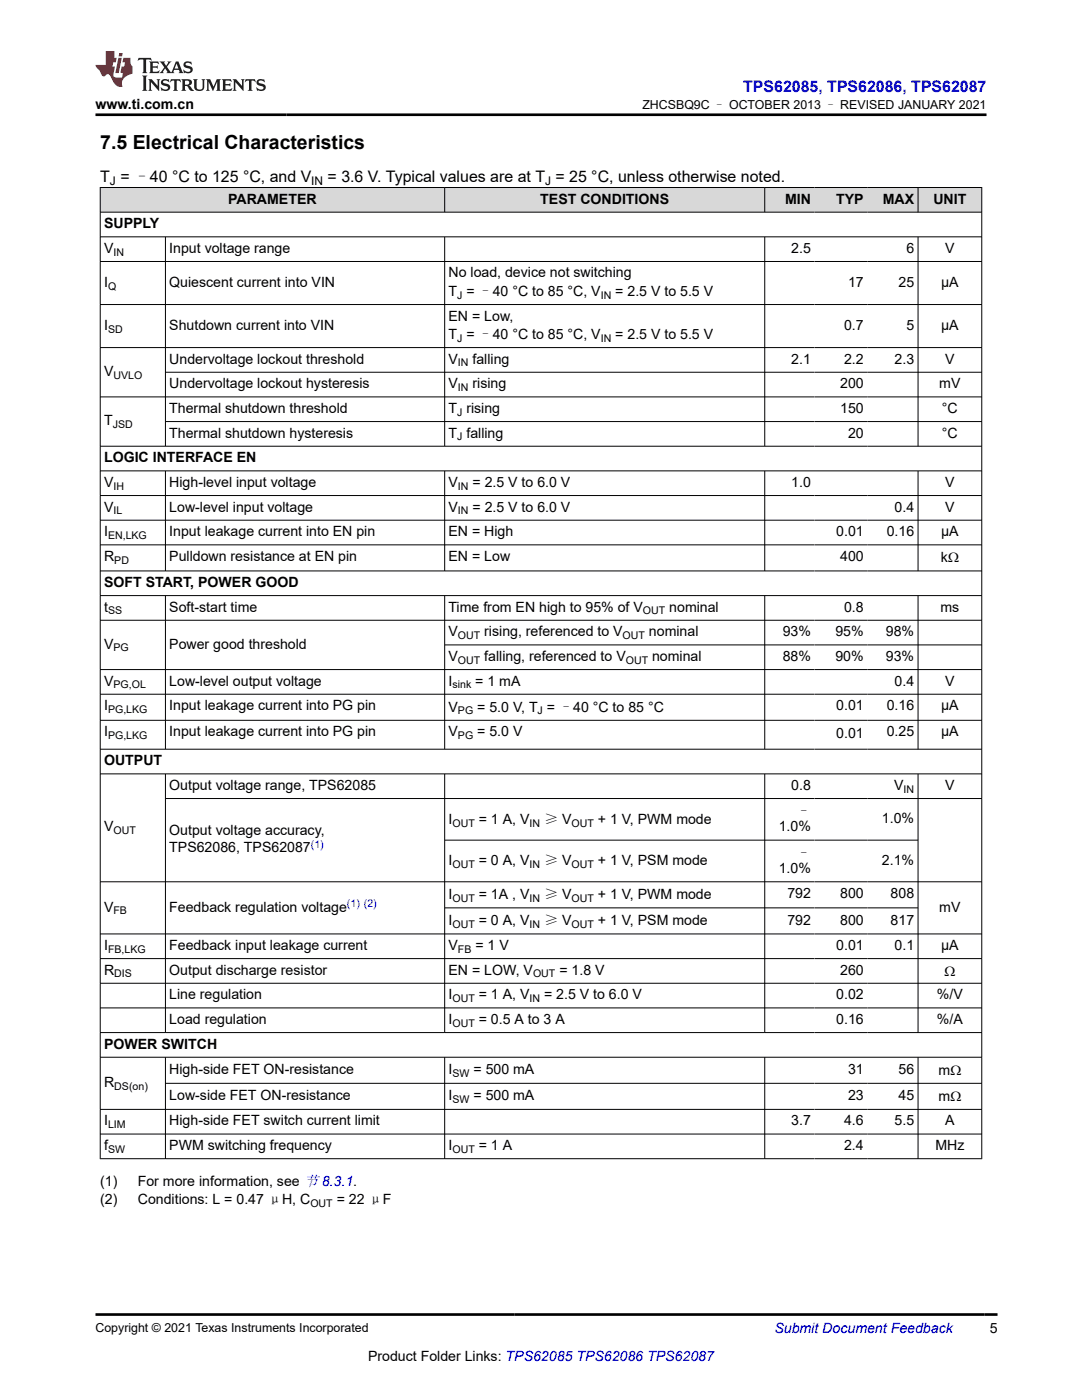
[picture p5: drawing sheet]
<svg xmlns="http://www.w3.org/2000/svg" width="216mm" height="279mm" viewBox="0 0 216 279" stroke-linecap="round" stroke-linejoin="round" font-family="sans-serif">
<defs><g id="words">
<text font-size="3.9" x="20" y="29.8">7.5 Electrical Characteristics</text>
<text font-size="3.2" fill="#00f" x="148.3" y="18.3">TPS62085, TPS62086, TPS62087</text>
<g font-size="3.2">
<text x="20" y="36.3">T = –40 °C to 125 °C, and V</text>
<text x="65.4" y="36.3">= 3.6 V. Typical values are at T = 25 °C, unless otherwise noted.</text>
</g>
<g font-size="2.8">
<text x="19" y="21.7">www.ti.com.cn</text>
<text x="45.5" y="40.6">PARAMETER</text>
<text x="107.8" y="40.6">TEST CONDITIONS</text>
<text x="156.6" y="40.6">MIN</text>
<text x="166.9" y="40.6">TYP</text>
<text x="176.1" y="40.6">MAX</text>
<text x="186.3" y="40.6">UNIT</text>
<text x="20.8" y="45.5">SUPPLY</text>
<text x="20.8" y="50.5">V</text>
<text x="33.8" y="50.5">Input voltage range</text>
<text x="157.9" y="50.5">2.5</text>
<text x="180.9" y="50.5">6</text>
<text x="188.6" y="50.5">V</text>
<text x="20.8" y="57.2">I</text>
<text x="33.8" y="57.2">Quiescent current into VIN</text>
<text x="89.5" y="55.4">No load, device not switching</text>
<text x="89.5" y="59">T = –40 °C to 85 °C, V</text>
<text x="122.8" y="59">= 2.5 V to 5.5 V</text>
<text x="169.2" y="57.2">17</text>
<text x="179.3" y="57.2">25</text>
<text x="187.8" y="57.2">µA</text>
<text x="20.8" y="65.8">I</text>
<text x="33.8" y="65.8">Shutdown current into VIN</text>
<text x="89.5" y="64">EN = Low,</text>
<text x="168.4" y="65.8">0.7</text>
<text x="180.9" y="65.8">5</text>
<text x="187.8" y="65.8">µA</text>
<text x="89.5" y="67.6">T = –40 °C to 85 °C, V</text>
<text x="122.8" y="67.6">= 2.5 V to 5.5 V</text>
<text x="20.8" y="75">V</text>
<text x="33.8" y="72.6">Undervoltage lockout threshold</text>
<text x="33.8" y="77.5">Undervoltage lockout hysteresis</text>
<text x="89.5" y="72.6">V</text>
<text x="89.5" y="77.5">V</text>
<text x="94.3" y="72.6">falling</text>
<text x="94.3" y="77.5">rising</text>
<text x="157.9" y="72.6">2.1</text>
<text x="167.6" y="77.5">200</text>
<text x="168.4" y="72.6">2.2</text>
<text x="178.5" y="72.6">2.3</text>
<text x="187.4" y="77.5">mV</text>
<text x="188.6" y="72.6">V</text>
<text x="33.8" y="82.4">Thermal shutdown threshold</text>
<text x="89.5" y="82.4">T rising</text>
<text x="167.6" y="82.4">150</text>
<text x="188" y="82.4">°C</text>
<text x="20.8" y="84.9">T</text>
<text x="33.8" y="87.3">Thermal shutdown hysteresis</text>
<text x="89.5" y="87.3">T falling</text>
<text x="169.2" y="87.3">20</text>
<text x="188" y="87.3">°C</text>
<text x="20.8" y="92.2">LOGIC INTERFACE EN</text>
<text x="20.8" y="97.2">V</text>
<text x="33.8" y="97.2">High-level input voltage</text>
<text x="89.5" y="97.2">V</text>
<text x="94.3" y="97.2">= 2.5 V to 6.0 V</text>
<text x="157.9" y="97.2">1.0</text>
<text x="188.6" y="97.2">V</text>
<text x="20.8" y="102.1">V</text>
<text x="20.8" y="107">I</text>
<text x="33.8" y="102.1">Low-level input voltage</text>
<text x="33.8" y="107">Input leakage current into EN pin</text>
<text x="89.5" y="102.1">V</text>
<text x="89.5" y="107">EN = High</text>
<text x="94.3" y="102.1">= 2.5 V to 6.0 V</text>
<text x="166.9" y="107">0.01</text>
<text x="176.9" y="107">0.16</text>
<text x="178.5" y="102.1">0.4</text>
<text x="187.8" y="107">µA</text>
<text x="188.6" y="102.1">V</text>
<text x="20.8" y="111.9">R</text>
<text x="33.8" y="111.9">Pulldown resistance at EN pin</text>
<text x="89.5" y="111.9">EN = Low</text>
<text x="167.6" y="111.9">400</text>
<text x="187.8" y="112.2">kΩ</text>
<text x="20.8" y="117.1">SOFT START, POWER GOOD</text>
<text x="20.8" y="122.1">t</text>
<text x="33.8" y="122.1">Soft-start time</text>
<text x="89.5" y="122.1">Time from EN high to 95% of V</text>
<text x="133.5" y="122.1">nominal</text>
<text x="168.4" y="122.1">0.8</text>
<text x="187.7" y="122.1">ms</text>
<text x="20.8" y="129.4">V</text>
<text x="33.8" y="129.4">Power good threshold</text>
<text x="89.5" y="127">V</text>
<text x="89.5" y="131.9">V</text>
<text x="96.6" y="127">rising, referenced to V</text>
<text x="96.6" y="131.9">falling, referenced to V</text>
<text x="129.5" y="127">nominal</text>
<text x="130.1" y="131.9">nominal</text>
<text x="156.2" y="127">93%</text>
<text x="156.2" y="131.9">88%</text>
<text x="166.7" y="127">95%</text>
<text x="166.7" y="131.9">90%</text>
<text x="176.8" y="127">98%</text>
<text x="176.8" y="131.9">93%</text>
<text x="20.8" y="136.8">V</text>
<text x="33.8" y="136.8">Low-level output voltage</text>
<text x="89.5" y="136.8">I</text>
<text x="94.8" y="136.8">= 1 mA</text>
<text x="178.5" y="136.8">0.4</text>
<text x="188.6" y="136.8">V</text>
<text x="20.8" y="141.7">I</text>
<text x="33.8" y="141.7">Input leakage current into PG pin</text>
<text x="89.5" y="142">V</text>
<text x="95.2" y="142">= 5.0 V, T = –40 °C to 85 °C</text>
<text x="166.9" y="141.7">0.01</text>
<text x="176.9" y="141.7">0.16</text>
<text x="187.8" y="141.7">µA</text>
<text x="20.8" y="146.9">I</text>
<text x="33.8" y="146.9">Input leakage current into PG pin</text>
<text x="89.5" y="146.9">V</text>
<text x="95.2" y="146.9">= 5.0 V</text>
<text x="166.9" y="147.4">0.01</text>
<text x="176.9" y="146.9">0.25</text>
<text x="187.8" y="146.9">µA</text>
<text x="20.8" y="152.7">OUTPUT</text>
<text x="33.8" y="157.6">Output voltage range, TPS62085</text>
<text x="157.9" y="157.6">0.8</text>
<text x="178.4" y="157.6">V</text>
<text x="188.6" y="157.6">V</text>
<text x="20.8" y="165.9">V</text>
<text x="33.8" y="166.7">Output voltage accuracy,</text>
<text x="89.5" y="164.4">I</text>
<text x="95.5" y="164.4">= 1 A, V</text>
<text x="108.6" y="164.4">≥ V</text>
<text x="119.3" y="164.4">+ 1 V, PWM mode</text>
<text x="155.4" y="165.9">1.0%</text>
<text x="159" y="162.8">–</text>
<text x="176" y="164.2">1.0%</text>
<text x="33.8" y="170.1">TPS62086, TPS62087</text>
<text x="89.5" y="172.7">I</text>
<text x="95.5" y="172.7">= 0 A, V</text>
<text x="108.6" y="172.7">≥ V</text>
<text x="119.3" y="172.7">+ 1 V, PSM mode</text>
<text x="159" y="171.1">–</text>
<text x="176" y="172.6">2.1%</text>
<text x="89.5" y="179.5">I</text>
<text x="95.5" y="179.5">= 1A , V</text>
<text x="108.6" y="179.5">≥ V</text>
<text x="119.3" y="179.5">+ 1 V, PWM mode</text>
<text x="155.4" y="174.2">1.0%</text>
<text x="157.1" y="179.3">792</text>
<text x="167.6" y="179.3">800</text>
<text x="177.7" y="179.3">808</text>
<text x="20.8" y="181.9">V</text>
<text x="33.8" y="181.9">Feedback regulation voltage</text>
<text x="89.5" y="184.7">I</text>
<text x="95.5" y="184.7">= 0 A, V</text>
<text x="108.6" y="184.7">≥ V</text>
<text x="119.3" y="184.7">+ 1 V, PSM mode</text>
<text x="157.1" y="184.5">792</text>
<text x="167.6" y="184.5">800</text>
<text x="177.7" y="184.5">817</text>
<text x="187.4" y="181.9">mV</text>
<text x="20.8" y="189.6">I</text>
<text x="33.8" y="189.6">Feedback input leakage current</text>
<text x="89.5" y="189.6">V</text>
<text x="94.9" y="189.6">= 1 V</text>
<text x="166.9" y="189.6">0.01</text>
<text x="178.5" y="189.6">0.1</text>
<text x="187.8" y="189.6">µA</text>
<text x="20.8" y="194.5">R</text>
<text x="33.8" y="194.5">Output discharge resistor</text>
<text x="89.5" y="194.5">EN = LOW, V</text>
<text x="111.6" y="194.5">= 1.8 V</text>
<text x="167.6" y="194.5">260</text>
<text x="188.5" y="194.8">Ω</text>
<text x="33.8" y="199.4">Line regulation</text>
<text x="89.5" y="199.4">I</text>
<text x="95.5" y="199.4">= 1 A, V</text>
<text x="108.6" y="199.4">= 2.5 V to 6.0 V</text>
<text x="166.9" y="199.4">0.02</text>
<text x="187" y="199.4">%/V</text>
<text x="20.8" y="209.3">POWER SWITCH</text>
<text x="33.8" y="204.3">Load regulation</text>
<text x="89.5" y="204.3">I</text>
<text x="95.5" y="204.3">= 0.5 A to 3 A</text>
<text x="166.9" y="204.3">0.16</text>
<text x="187" y="204.3">%/A</text>
<text x="33.8" y="214.3">High-side FET ON-resistance</text>
<text x="89.5" y="214.3">I</text>
<text x="94.5" y="214.3">= 500 mA</text>
<text x="169.2" y="214.3">31</text>
<text x="179.3" y="214.3">56</text>
<text x="187.3" y="214.5">mΩ</text>
<text x="20.8" y="216.9">R</text>
<text x="33.8" y="219.5">Low-side FET ON-resistance</text>
<text x="89.5" y="219.5">I</text>
<text x="94.5" y="219.5">= 500 mA</text>
<text x="169.2" y="219.5">23</text>
<text x="179.3" y="219.5">45</text>
<text x="187.3" y="219.7">mΩ</text>
<text x="20.8" y="224.6">I</text>
<text x="33.8" y="224.6">High-side FET switch current limit</text>
<text x="157.9" y="224.6">3.7</text>
<text x="168.4" y="224.6">4.6</text>
<text x="178.5" y="224.6">5.5</text>
<text x="188.6" y="224.6">A</text>
<text x="20.8" y="229.5">f</text>
<text x="33.8" y="229.5">PWM switching frequency</text>
<text x="89.5" y="229.5">I</text>
<text x="95.5" y="229.5">= 1 A</text>
<text x="168.4" y="229.5">2.4</text>
<text x="186.6" y="229.5">MHz</text>
<text x="20" y="236.6">(1)</text>
<text x="27.5" y="236.6">For more information, see 节 8.3.1.</text>
<text x="20" y="240.3">(2)</text>
<text x="27.5" y="240.3">Conditions: L = 0.47 μH, C</text>
<text x="67.2" y="240.3">= 22 μF</text>
<text x="197.5" y="266.1">5</text>
<text x="73.4" y="271.7">Product Folder Links: TPS62085 TPS62086 TPS62087</text>
</g>
<text font-size="2.8" fill="#00f" x="154.5" y="266.1">Submit Document Feedback</text>
<g font-size="2.5">
<text x="128.2" y="21.8">ZHCSBQ9C – OCTOBER 2013 – REVISED JANUARY 2021</text>
<text x="19" y="265.8">Copyright © 2021 Texas Instruments Incorporated</text>
</g>
<g font-size="2.4">
<text x="21.9" y="36.9">J</text>
<text x="62.1" y="36.9">IN</text>
<text x="108.8" y="36.9">J</text>
</g>
<g font-size="2.1">
<text x="22.6" y="51">IN</text>
<text x="21.6" y="57.8">Q</text>
<text x="91.2" y="59.6">J</text>
<text x="119.9" y="59.6">IN</text>
<text x="21.6" y="66.4">SD</text>
<text x="91.2" y="68.2">J</text>
<text x="119.9" y="68.2">IN</text>
<text x="22.6" y="75.6">UVLO</text>
<text x="91.4" y="73.1">IN</text>
<text x="91.2" y="83">J</text>
<text x="91.4" y="78">IN</text>
<text x="22.5" y="85.4">JSD</text>
<text x="91.2" y="87.9">J</text>
<text x="22.6" y="97.7">IH</text>
<text x="91.4" y="97.7">IN</text>
<text x="21.6" y="107.6">EN,LKG</text>
<text x="22.6" y="102.7">IL</text>
<text x="91.4" y="102.7">IN</text>
<text x="22.8" y="112.5">PD</text>
<text x="21.6" y="122.6">SS</text>
<text x="128.3" y="122.6">OUT</text>
<text x="22.6" y="130">PG</text>
<text x="91.4" y="127.5">OUT</text>
<text x="124.2" y="127.5">OUT</text>
<text x="22.6" y="137.4">PG,OL</text>
<text x="90.3" y="137.4">sink</text>
<text x="91.4" y="132.5">OUT</text>
<text x="124.9" y="132.5">OUT</text>
<text x="21.6" y="142.3">PG,LKG</text>
<text x="91.4" y="142.6">PG</text>
<text x="107.3" y="142.6">J</text>
<text x="21.6" y="147.5">PG,LKG</text>
<text x="91.4" y="147.5">PG</text>
<text x="180.3" y="158.2">IN</text>
<text x="22.6" y="166.5">OUT</text>
<text x="90.3" y="165">OUT</text>
<text x="105.7" y="165">IN</text>
<text x="114" y="165">OUT</text>
<text x="90.3" y="173.3">OUT</text>
<text x="105.7" y="173.3">IN</text>
<text x="114" y="173.3">OUT</text>
<text x="22.6" y="182.5">FB</text>
<text x="90.3" y="180">OUT</text>
<text x="90.3" y="185.2">OUT</text>
<text x="105.7" y="180">IN</text>
<text x="105.7" y="185.2">IN</text>
<text x="114" y="180">OUT</text>
<text x="114" y="185.2">OUT</text>
<text x="21.6" y="190.1">FB,LKG</text>
<text x="91.4" y="190.1">FB</text>
<text x="22.8" y="195.1">DIS</text>
<text x="106.4" y="195.1">OUT</text>
<text x="90.3" y="200">OUT</text>
<text x="105.7" y="200">IN</text>
<text x="90.3" y="204.9">OUT</text>
<text x="90.3" y="214.9">SW</text>
<text x="22.8" y="217.5">DS(on)</text>
<text x="90.3" y="220.1">SW</text>
<text x="21.6" y="225.2">LIM</text>
<text x="21.6" y="230.1">SW</text>
<text x="90.3" y="230.1">OUT</text>
<text x="61.9" y="240.8">OUT</text>
</g>
<g font-size="2.1" fill="#00f">
<text x="62" y="169.2">(1)</text>
<text x="69.2" y="181">(1) (2)</text>
</g>
</g></defs>
<g fill="#d8d8d8">
<path d="M20 37.4h175.9v4.9h-175.9z" fill-rule="evenodd"/>
<path d="M20.1 37.5h68.6v4.8h-68.6z" fill-rule="evenodd"/>
<path d="M88.8 37.5h63.7v4.8h-63.7z" fill-rule="evenodd"/>
<path d="M152.7 37.5h9.8v4.8h-9.8z" fill-rule="evenodd"/>
<path d="M162.5 37.5h10.6v4.8h-10.6z" fill-rule="evenodd"/>
<path d="M173.1 37.5h10v4.8h-10z" fill-rule="evenodd"/>
<path d="M183.2 37.5h12.6v4.8h-12.6z" fill-rule="evenodd"/>
</g>
<g fill="none" stroke="#000" stroke-width=".2">
<path d="M19.9 37.4h176.1M20 37.4v193.9M88.7 37.4v5M152.6 37.4v5M183.2 37.4v5M195.9 37.4v193.9M19.9 42.3h176.1M19.9 47.3h176.1M19.9 52.2h176.1M33 47.3v41.8M88.7 47.3v41.8M152.6 47.3v41.8"/>
<path d="M183.2 47.3v41.8M19.9 60.8h176.1M19.9 69.4h176.1M19.9 79.2h176.1M33 74.3h163M19.9 89.1h176.1M19.9 94h176.1M19.9 98.9h176.1M33 94v20M33 84.1h163M88.7 94v20M152.6 94v20"/>
<path d="M183.2 94v20M19.9 103.8h176.1M19.9 108.7h176.1M19.9 113.9h176.1M19.9 118.9h176.1M33 118.9v30.7M88.7 118.9v30.7M152.6 118.9v30.7M183.2 118.9v30.7M19.9 123.8h176.1M19.9 138.5h176.1M88.7 128.7h107.3"/>
<path d="M196 133.6h-176.1M19.9 143.8h176.1M19.9 149.5h176.1M19.9 154.4h176.1M33 154.4v51.7M33 159.4h163M88.7 154.4v51.7M152.6 154.4v51.7M183.2 154.4v51.7M19.9 176h176.1M88.7 167.7h94.5M19.9 186.4h176.1"/>
<path d="M19.9 191.3h176.1M19.9 196.2h176.1M88.7 181.2h94.5M19.9 201.2h176.1M19.9 206.1h176.1M19.9 211h176.1M33 211v20.3M33 216.2h163M88.7 211v20.3M152.6 211v20.3M183.2 211v20.3M19.9 226.3h176.1"/>
<path d="M19.9 231.2h176.1M196 221.4h-176.1"/>
</g>
<path d="M27.7 11.6l-.2 .5 .5-.2h.6v.1v2.2l-.2 .4h1l-.2-.4v-2.2v-.1h.5l.5 .2-.1-.5zM29.8 12.3l.2 .4v1.5l-.2 .4h1.9l.1-.6a1.08 1.08 0 0 1-1.3 .2v-.7h.6l.4 .2v-.7l-.4 .2h-.6v-.5l.2-.2a1 1 0 0 1 1 .3l-.1-.5zM31.8 12.3l1 1.1-1 1.2h.9l-.2-.2 .4-.8 .5 .8-.2 .2h1.6l-.2-.2 .1-.5h1l.1 .5-.1 .2h.9l-.2-.3-.8-2h-.5l-1 2.2-.8-1.1 .9-1.1h-.8l.2 .2-.5 .6-.3-.6 .1-.2zM35.2 12.7l.4 1h-.8zM36.8 12.4a.65 .65 0 0 0-.2 .7 .65 .65 0 0 0 .6 .5l.7 .1 .1 .3a.79 .79 0 0 1-.7 .4 .79 .79 0 0 1-.7-.5l.1 .7 .2-.1a.93 .93 0 0 0 1.1 .1 .93 .93 0 0 0 .4-1 1.46 1.46 0 0 0-1.2-.6l-.1-.3a1.09 1.09 0 0 1 1.2 .2l-.2-.6-.1 .1-.6-.2zM28.4 15.1l.2 .4v2.2l-.2 .4h1l-.2-.4v-2.2l.2-.4zM29.6 15.8l.2 .4v1.5l-.2 .4h.8l-.3-.4v-1.3l1.7 1.8v-2l.2-.4h-.8l.2 .2 .1 1.1-1.2-1.3zM32.3 15.9a.65 .65 0 0 0-.2 .8 .65 .65 0 0 0 .7 .4l.6 .2 .1 .2a.79 .79 0 0 1-.7 .4 .79 .79 0 0 1-.7-.5l.1 .7 .2-.1a.93 .93 0 0 0 1.1 .1 .93 .93 0 0 0 .4-.9 1.46 1.46 0 0 0-1.2-.6l-.1-.4a1.09 1.09 0 0 1 1.2 .2l-.2-.6-.1 .1-.6-.1zM34.1 15.8l-.1 .6a.63 .63 0 0 1 .7-.3l.1 1.6-.3 .4h1l-.2-.4v-1.6a.66 .66 0 0 1 .8 .3l-.1-.6zM36.2 15.8l.2 .4v1.5l-.2 .4h.9l-.2-.2v-.7h.5l.1 .2a.79 .79 0 0 0 1.2 .6l-1-.9a.61 .61 0 0 0 .6-.6 .61 .61 0 0 0-.5-.7zM36.9 16.1h.2a.47 .47 0 0 1 .5 .1 .47 .47 0 0 1 .1 .5l-.2 .1-.6 .1zM38.5 15.8l.2 .2a2.27 2.27 0 0 0 .4 2 1.04 1.04 0 0 0 1.7-.7v-1.3l.2-.2h-.8l.2 .4v1.1a.6 .6 0 0 1-.6 .6 .6 .6 0 0 1-.6-.6v-1.1l.3-.4zM41.1 15.8l.2 .4v1.5l-.2 .4h.7l-.2-.4v-1.4l.9 1.9 .8-1.9v1.4l-.2 .4h1l-.3-.4v-1.5l.3-.4h-.8l-.7 1.5-.7-1.5zM44.3 15.8l.2 .4v1.5l-.2 .4h1.9l.1-.6a1.09 1.09 0 0 1-1.3 .2v-.7h.6l.4 .2v-.6l-.4 .2h-.6v-.6l.2-.1a1.01 1.01 0 0 1 1 .3l-.1-.6zM46.4 15.8l.3 .4v1.5l-.3 .4h.8l-.2-.4v-1.3l1.6 1.8v-2l.2-.4h-.7l.2 .2v1.1l-1.2-1.3zM49 15.8l-.1 .6a.63 .63 0 0 1 .8-.3v1.6l-.3 .4h1l-.2-.4v-1.6a.66 .66 0 0 1 .8 .3l-.1-.6zM51.4 15.9a.65 .65 0 0 0-.2 .8 .65 .65 0 0 0 .6 .4l.6 .2 .2 .2a.79 .79 0 0 1-.8 .4 .79 .79 0 0 1-.6-.5l.1 .7 .2-.1a.93 .93 0 0 0 1 .1 .93 .93 0 0 0 .5-.9 1.46 1.46 0 0 0-1.3-.6l-.1-.4a1.09 1.09 0 0 1 1.3 .2l-.2-.6-.2 .1-.5-.1z" fill="#231f20"/>
<path d="M21.1 10.2v2.8h-2.1l.1 .3 .9 1a.95 .95 0 0 0 .9 .9 .59 .59 0 0 1 .6-.4 .59 .59 0 0 1 .5 .4l.4 .7a1.59 1.59 0 0 0 2.1 1.4 1.61 1.61 0 0 1 1-2.3l1-.3-.1-1.5a1.59 1.59 0 0 1-.4-1.7h-1.4l-.2 .9h.5l-.1 .9h-.5l-.2 1v.2l.4 .1-.2 .9h-.6a.73 .73 0 0 1-1.1-.7l.3-1.5h-.5l.2-.9h.5l.2-.9h-.5v-1.3zM23.6 11.5l-.6 3.1h.7l.6-3.1zM23.8 10.6l-.1 .6h.7l.1-.6z" fill="#ed1c24"/>
<path d="M19 22.9h177.8M19.1 262.3h179.9" fill="none" stroke="#000" stroke-width=".53"/>
<use href="#words"/>
</svg>
